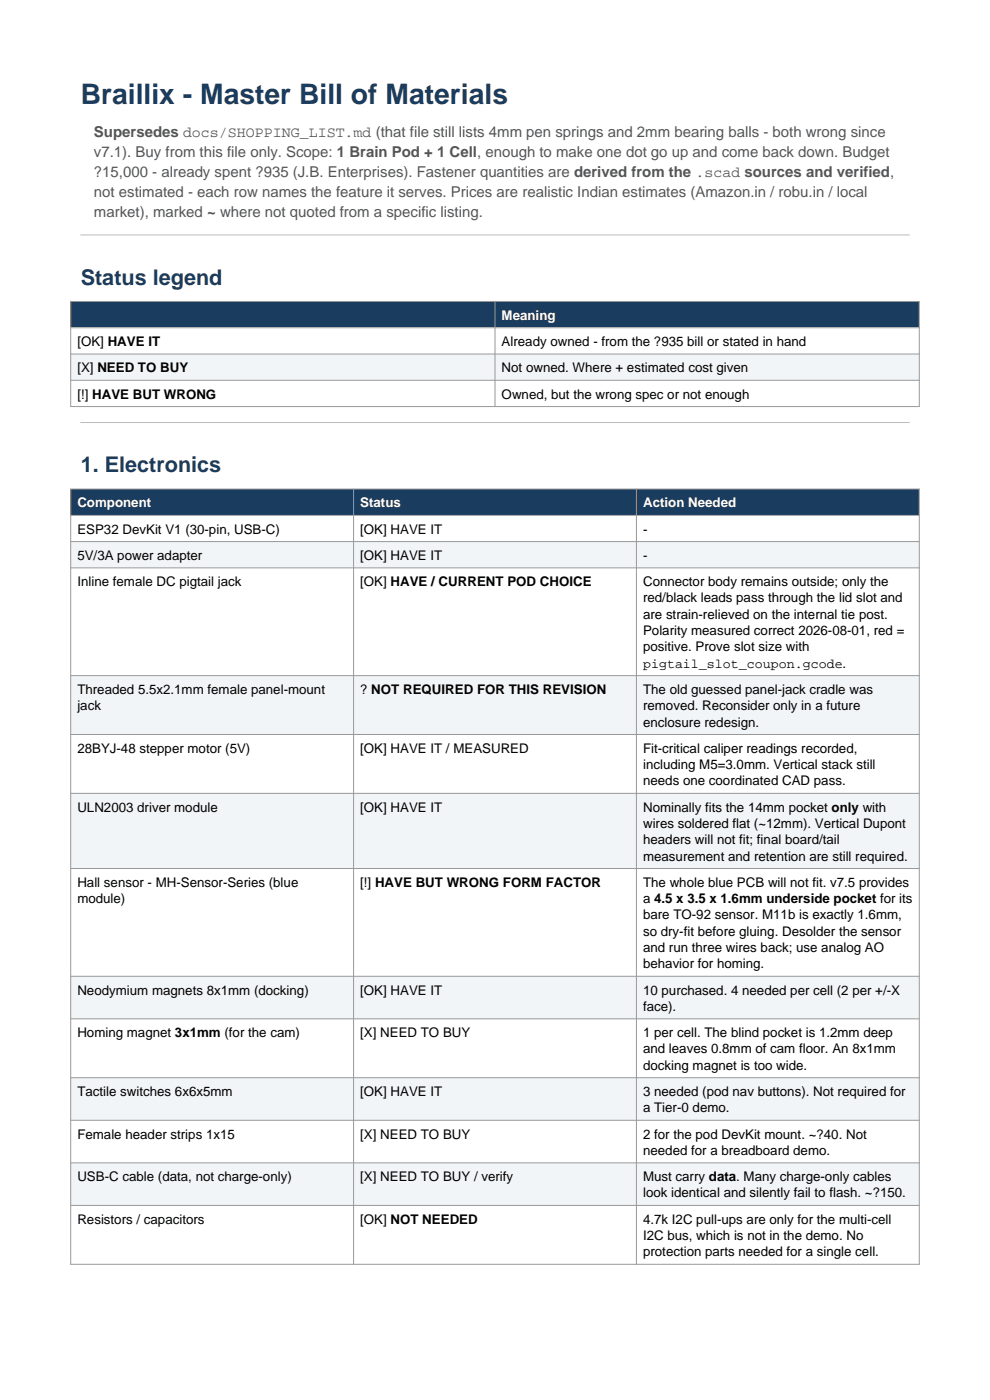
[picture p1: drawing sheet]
<svg xmlns="http://www.w3.org/2000/svg" width="210mm" height="297mm" viewBox="0 0 210 297" stroke-linecap="round" stroke-linejoin="round" font-family="sans-serif">
<defs><g id="words">
<text font-size="6" fill="#1a3c5e" x="17.1" y="22.1">Braillix - Master Bill of Materials</text>
<g font-size="4.6" fill="#1a3c5e">
<text x="17.1" y="60.4">Status legend</text>
<text x="17.1" y="100.2">1. Electronics</text>
</g>
<g font-size="3.2" fill="#555">
<text x="19.9" y="29.2">Supersedes docs/SHOPPING_LIST.md (that file still lists 4mm pen springs and 2mm bearing balls - both wrong since</text>
<text x="19.9" y="33.4">v7.1). Buy from this file only. Scope: 1 Brain Pod + 1 Cell, enough to make one dot go up and come back down. Budget</text>
<text x="19.9" y="37.6">?15,000 - already spent ?935 (J.B. Enterprises). Fastener quantities are derived from the .scad sources and verified,</text>
<text x="19.9" y="41.9">not estimated - each row names the feature it serves. Prices are realistic Indian estimates (Amazon.in / robu.in / local</text>
<text x="19.9" y="46.1">market), marked ~ where not quoted from a specific listing.</text>
</g>
<g font-size="2.8" fill="#fff">
<text x="106.4" y="67.8">Meaning</text>
<text x="16.4" y="107.6">Component</text>
<text x="76.4" y="107.6">Status</text>
<text x="136.4" y="107.6">Action Needed</text>
</g>
<g font-size="2.8">
<text x="16.4" y="73.4">[OK] HAVE IT</text>
<text x="106.4" y="73.4">Already owned - from the ?935 bill or stated in hand</text>
<text x="16.4" y="79">[X] NEED TO BUY</text>
<text x="106.4" y="79">Not owned. Where + estimated cost given</text>
<text x="16.4" y="84.6">[!] HAVE BUT WRONG</text>
<text x="106.4" y="84.6">Owned, but the wrong spec or not enough</text>
<text x="16.4" y="113.2">ESP32 DevKit V1 (30-pin, USB-C)</text>
<text x="76.4" y="113.2">[OK] HAVE IT</text>
<text x="136.4" y="113.2">-</text>
<text x="16.4" y="118.8">5V/3A power adapter</text>
<text x="76.4" y="118.8">[OK] HAVE IT</text>
<text x="136.4" y="118.8">-</text>
<text x="16.4" y="124.3">Inline female DC pigtail jack</text>
<text x="76.4" y="124.3">[OK] HAVE / CURRENT POD CHOICE</text>
<text x="136.4" y="124.3">Connector body remains outside; only the</text>
<text x="136.4" y="127.8">red/black leads pass through the lid slot and</text>
<text x="136.4" y="131.3">are strain-relieved on the internal tie post.</text>
<text x="136.4" y="134.7">Polarity measured correct 2026-08-01, red =</text>
<text x="136.4" y="138.2">positive. Prove slot size with</text>
<text x="136.4" y="141.6">pigtail_slot_coupon.gcode.</text>
<text x="16.4" y="147.2">Threaded 5.5x2.1mm female panel-mount</text>
<text x="76.4" y="147.2">? NOT REQUIRED FOR THIS REVISION</text>
<text x="136.4" y="147.2">The old guessed panel-jack cradle was</text>
<text x="16.4" y="150.7">jack</text>
<text x="136.4" y="150.7">removed. Reconsider only in a future</text>
<text x="136.4" y="154.1">enclosure redesign.</text>
<text x="16.4" y="159.7">28BYJ-48 stepper motor (5V)</text>
<text x="76.4" y="159.7">[OK] HAVE IT / MEASURED</text>
<text x="136.4" y="159.7">Fit-critical caliper readings recorded,</text>
<text x="136.4" y="163.2">including M5=3.0mm. Vertical stack still</text>
<text x="136.4" y="166.6">needs one coordinated CAD pass.</text>
<text x="16.4" y="172.2">ULN2003 driver module</text>
<text x="76.4" y="172.2">[OK] HAVE IT</text>
<text x="136.4" y="172.2">Nominally fits the 14mm pocket only with</text>
<text x="136.4" y="175.6">wires soldered flat (~12mm). Vertical Dupont</text>
<text x="136.4" y="179.1">headers will not fit; final board/tail</text>
<text x="136.4" y="182.6">measurement and retention are still required.</text>
<text x="16.4" y="188.1">Hall sensor - MH-Sensor-Series (blue</text>
<text x="16.4" y="191.6">module)</text>
<text x="76.4" y="188.1">[!] HAVE BUT WRONG FORM FACTOR</text>
<text x="136.4" y="188.1">The whole blue PCB will not fit. v7.5 provides</text>
<text x="136.4" y="191.6">a 4.5 x 3.5 x 1.6mm underside pocket for its</text>
<text x="136.4" y="195">bare TO-92 sensor. M11b is exactly 1.6mm,</text>
<text x="136.4" y="198.5">so dry-fit before gluing. Desolder the sensor</text>
<text x="136.4" y="202">and run three wires back; use analog AO</text>
<text x="136.4" y="205.4">behavior for homing.</text>
<text x="16.4" y="211">Neodymium magnets 8x1mm (docking)</text>
<text x="76.4" y="211">[OK] HAVE IT</text>
<text x="136.4" y="211">10 purchased. 4 needed per cell (2 per +/-X</text>
<text x="136.4" y="214.4">face).</text>
<text x="16.4" y="220">Homing magnet 3x1mm (for the cam)</text>
<text x="76.4" y="220">[X] NEED TO BUY</text>
<text x="136.4" y="220">1 per cell. The blind pocket is 1.2mm deep</text>
<text x="136.4" y="223.5">and leaves 0.8mm of cam floor. An 8x1mm</text>
<text x="136.4" y="226.9">docking magnet is too wide.</text>
<text x="16.4" y="232.5">Tactile switches 6x6x5mm</text>
<text x="76.4" y="232.5">[OK] HAVE IT</text>
<text x="136.4" y="232.5">3 needed (pod nav buttons). Not required for</text>
<text x="136.4" y="236">a Tier-0 demo.</text>
<text x="16.4" y="241.5">Female header strips 1x15</text>
<text x="76.4" y="241.5">[X] NEED TO BUY</text>
<text x="136.4" y="241.5">2 for the pod DevKit mount. ~?40. Not</text>
<text x="136.4" y="245">needed for a breadboard demo.</text>
<text x="16.4" y="250.6">USB-C cable (data, not charge-only)</text>
<text x="76.4" y="250.6">[X] NEED TO BUY / verify</text>
<text x="136.4" y="250.6">Must carry data. Many charge-only cables</text>
<text x="136.4" y="254">look identical and silently fail to flash. ~?150.</text>
<text x="16.4" y="259.6">Resistors / capacitors</text>
<text x="76.4" y="259.6">[OK] NOT NEEDED</text>
<text x="136.4" y="259.6">4.7k I2C pull-ups are only for the multi-cell</text>
<text x="136.4" y="263.1">I2C bus, which is not in the demo. No</text>
<text x="136.4" y="266.5">protection parts needed for a single cell.</text>
</g>
</g></defs>
<path d="M17.1 49.8h175.8" fill="none" stroke="#bbb" stroke-width=".21"/>
<path d="M15 64h180v5.5h-180z" fill-rule="evenodd" fill="#1a3c5e"/>
<path d="M15 69.5h180v5.6h-180z" fill-rule="evenodd" fill="#fff"/>
<path d="M15 75.1h180v5.6h-180z" fill-rule="evenodd" fill="#f2f5f8"/>
<path d="M15 80.7h180v5.5h-180z" fill-rule="evenodd" fill="#fff"/>
<path d="M15 64h180v22.2h-180zM15 69.5h180M15 75.1h180M105 64v22.2M15 80.7h180" fill="none" stroke="#999" stroke-width=".21"/>
<path d="M17.1 89.6h175.8" fill="none" stroke="#bbb" stroke-width=".21"/>
<path d="M15 103.7h180v5.6h-180z" fill-rule="evenodd" fill="#1a3c5e"/>
<path d="M15 109.3h180v5.6h-180z" fill-rule="evenodd" fill="#fff"/>
<path d="M15 114.9h180v5.6h-180z" fill-rule="evenodd" fill="#f2f5f8"/>
<path d="M15 120.5h180v22.8h-180z" fill-rule="evenodd" fill="#fff"/>
<path d="M15 143.3h180v12.5h-180z" fill-rule="evenodd" fill="#f2f5f8"/>
<path d="M15 155.8h180v12.5h-180z" fill-rule="evenodd" fill="#fff"/>
<path d="M15 168.3h180v16h-180z" fill-rule="evenodd" fill="#f2f5f8"/>
<path d="M15 184.3h180v22.8h-180z" fill-rule="evenodd" fill="#fff"/>
<path d="M15 207.1h180v9h-180z" fill-rule="evenodd" fill="#f2f5f8"/>
<path d="M15 216.1h180v12.5h-180z" fill-rule="evenodd" fill="#fff"/>
<path d="M15 228.6h180v9.1h-180z" fill-rule="evenodd" fill="#f2f5f8"/>
<path d="M15 237.7h180v9h-180z" fill-rule="evenodd" fill="#fff"/>
<path d="M15 246.7h180v9h-180z" fill-rule="evenodd" fill="#f2f5f8"/>
<path d="M15 255.7h180v12.5h-180z" fill-rule="evenodd" fill="#fff"/>
<g fill="none" stroke="#999" stroke-width=".21">
<path d="M15 103.7h180v164.5h-180zM15 109.3h180M15 114.9h180M75 103.7v164.5M135 103.7v164.5M15 120.5h180M15 143.3h180M15 155.8h180M15 168.3h180M15 184.3h180M15 207.1h180M15 216.1h180"/>
<path d="M15 228.6h180M15 237.7h180M15 246.7h180M15 255.7h180"/>
</g>
<use href="#words"/>
</svg>
